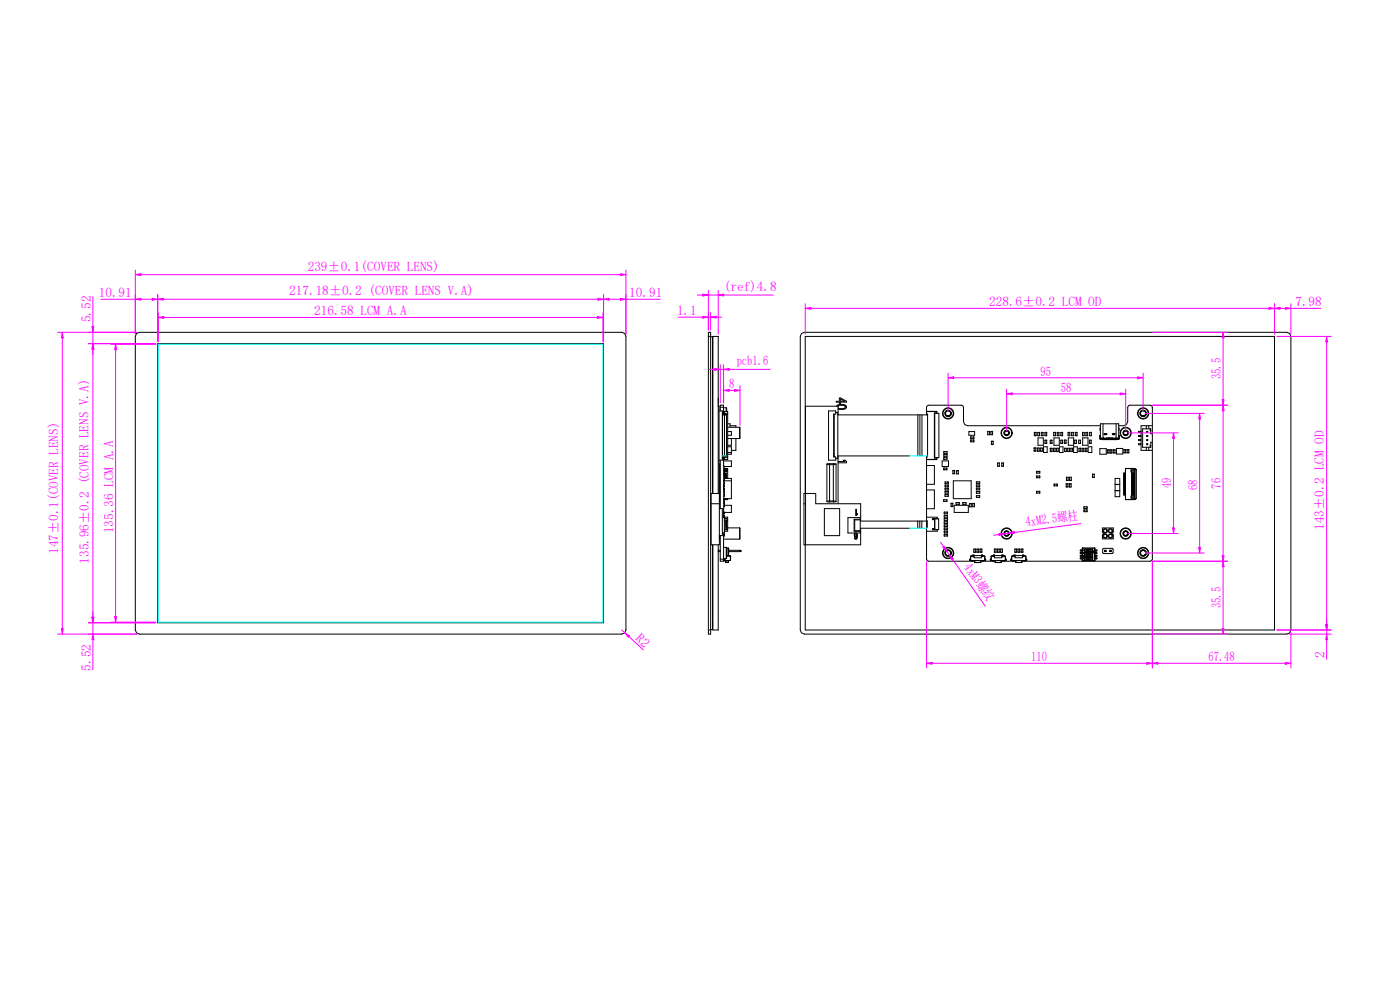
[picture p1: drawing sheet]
<svg xmlns="http://www.w3.org/2000/svg" width="297mm" height="210mm" viewBox="0 0 297 210" stroke-linecap="round" stroke-linejoin="round" font-family="sans-serif">
<defs><g id="words">
<g font-size="2.8" fill="#f0f">
<text x="65.3" y="57.4">239±0.1(COVER LENS)</text>
<text x="21" y="63">10.91</text>
<text x="61.4" y="62.6">217.18±0.2 (COVER LENS V.A)</text>
<text x="133.5" y="63">10.91</text>
<text x="153.6" y="61.7">(ref)4.8</text>
<text x="209.9" y="64.8">228.6±0.2 LCM OD</text>
<text x="274.8" y="64.9">7.98</text>
<text x="19.2" y="68.3" transform="rotate(-90 19.2 68.3)">5.52</text>
<text x="66.7" y="66.9">216.58 LCM A.A</text>
<text x="143.6" y="66.8">1.1</text>
<text x="156.3" y="77.5">pcb1.6</text>
<text x="154.7" y="82.3">8</text>
<text x="220.7" y="79.7">95</text>
<text x="225.1" y="83.1">58</text>
<text x="259" y="80.5" transform="rotate(-90 259 80.5)">35.5</text>
<text x="248.5" y="103.6" transform="rotate(-90 248.5 103.6)">49</text>
<text x="254" y="104" transform="rotate(-90 254 104)">68</text>
<text x="259" y="103.6" transform="rotate(-90 259 103.6)">76</text>
<text x="24.1" y="113.1" transform="rotate(-90 24.1 113.1)">135.36 LCM A.A</text>
<text x="217.7" y="111.7" transform="rotate(-8 217.7 111.7)">4xM2.5螺柱</text>
<text x="280.9" y="112.4" transform="rotate(-90 280.9 112.4)">143±0.2 LCM OD</text>
<text x="12.3" y="117.5" transform="rotate(-90 12.3 117.5)">147±0.1(COVER LENS)</text>
<text x="18.8" y="119.6" transform="rotate(-90 18.8 119.6)">135.96±0.2 (COVER LENS V.A)</text>
<text x="204.4" y="120.4" transform="rotate(55 204.4 120.4)">4xM3螺纹</text>
<text x="259" y="129" transform="rotate(-90 259 129)">35.5</text>
<text x="134.7" y="135.6" transform="rotate(43 134.7 135.6)">R2</text>
<text x="19.2" y="142.3" transform="rotate(-90 19.2 142.3)">5.52</text>
<text x="218.8" y="140.2">110</text>
<text x="256.4" y="140.2">67.48</text>
<text x="281" y="139.6" transform="rotate(-90 281 139.6)">2</text>
</g>
</g></defs>
<!-- layer: 0 -->
<g fill="none" stroke="#000" stroke-width=".21">
<path d="M29 70.7l.6-.2h102.3l.6 .2 .3 .7v62.2l-.3 .7-.6 .2h-102.3l-.6-.2-.3-.7v-62.2zM33.5 72.9h94.5v59.2h-94.5zM150.3 70.5h.5v64h-.5zM150.3 71.4h.5M150.8 71.4h.3v33.3M151.1 72.6h.1M170 70.7l.6-.2h102.4l.6 .2 .3 .7v62.2l-.3 .7-.6 .2h-102.4l-.6-.2-.2-.7v-62.2zM152.4 86.2h.1v18.5M152.5 98.4l.2 .2M152.5 87.2h.7v10.4h-.7M152.5 98.5l.2 .1M152.7 98.6v7.7"/>
<path d="M152.8 87.2v-1.2h.7v2M152.8 97.6v10.3M153.2 87.5v9.8M153.2 96.9h.1M153.2 87.8h.1M153.3 88h.8v8.7M153.5 87.6l.1 .1M153.5 96.7v7.2h.2v-.3h-.2M153.5 87.3v.5M153.5 97.8h1.7v1.2h-1.7M153.5 97.1h.1M153.5 97v.1"/>
<path d="M153.5 87.9h.9M153.5 87.3h.1M153.5 86.5h.6M153.5 86.4h-.7M153.5 99.3h.2v.4h-.2M153.5 99.8h.2v2.1h-.2M153.5 99.9h.7l-.5 .1M153.6 99.7v.1M153.6 97.1h.8M153.6 87.7h.8M153.7 87.9v.1M153.7 96.7v.2"/>
<path d="M153.7 88v8.7M153.7 99.5h.1M153.7 97.4h-.2M153.7 99.4h.7v2.1M153.8 87.9v.1M153.8 96.7v.2M153.8 99.5h.5v.3h-.5zM153.9 87.9v.1M153.9 96.7v.2M154 87.9v.1M154 96.7v.2M154.1 86.5v.8"/>
<path d="M154.1 86.5l.1 .8M154.3 87.3l-.7 .1M154.4 96.9h-.8l-.1 .6M154.4 87.3v10.1l-.7 .1-.1-.1M154.4 89.9h.5v.7M154.4 91.5h.8v.8h-.8M154.4 94.8h.8v1.6h-.8M154.4 96h.8M154.4 93h2.5M154.4 90.6h2.5M154.4 87.3h-.1M154.9 90.3h1.2v.3"/>
<path d="M155.2 93v1.5h-.8M156.1 93v2.5h-.9M156.9 90.6v2.4M175.4 98.5v7.9M175.8 87.2h1.5v.6h-.4v9.1h.4v.7h-1.5zM176 98.4l-.6 .1M176 98.4v8.1M176 98.4h.8M176.8 98.4l.6 .1M176.8 98.4v8.1M176.9 88h.1M176.9 96.7h.1"/>
<path d="M176.9 96.3h.1M176.9 88.5h.1M177 87.8v9.1M177.3 87.5h.4v9.8h-.4M177.4 98.5v7.9M177.4 98.5h-2M177.5 86.2a1.49 1.49 0 0 1 2.1 .1 1.43 1.43 0 0 1-1.8 .4M177.7 86.2a1.27 1.27 0 0 1 1.7 .1 1.12 1.12 0 0 1-1.6 .3M177.7 88h19.1M177.7 96.7h15.3M177.8 97.9h1.4l-.3-.3h.4l.3 .3v.3h-1.8M177.8 88v-1.8h-6.9v29.4"/>
<path d="M177.8 96.7v10.2M178.1 84.4h.2l1.3 .7v.2h-1.3v.3h-.2v-.3h-.7v-.2h.7zM178.3 84.6l.9 .5h-.9zM194.7 88v8.7M195.2 88v8.7M195.6 88v8.7M196.6 88v-1.6l.1-.3 .3-.1h7l.3 .1 .1 .3v3l.3 .7 .6 .2h28.1M196.6 98.8h1.6v3.9h-1.6M196.6 97.4h2.1M196.6 87.3h2.1M196.6 87.3h2.1v.4M196.6 96.7v13.8"/>
<path d="M196.6 87.7l.2 .2v9l-.2 .2M198.3 87.7h.9v9.4h-.9zM198.7 97.1v.4h-2.1M198.7 87.6h-.5v9.6h.5M198.8 87.6v.1M198.8 97.1h-.1M199.9 97.8h1.3v1.2h-1.3zM200.2 99.3h.7v.4h-.7zM200.2 97.1h.7v.3h-.7zM200.2 95.8h.7v.4h-.7zM200.2 96.4h.7v.4h-.7zM200.3 99.3h.1"/>
<path d="M200.3 99.6v.1M200.3 97.4h.1M200.3 95.8h.1M200.3 96.1v.1M200.3 96.4h.1M200.3 96.8h.1M200.8 99.3h.1M200.8 99.6v.1M200.8 97.4h.1M200.8 95.8h.1M200.8 96.1v.1M200.8 96.4h.1"/>
<path d="M200.8 96.8h.1M201.1 88.2h.1M201.1 88.2a.6 .6 0 0 0 .7-.7l-.1 .5-.3 .3h-.5l-.4-.3v-.5a.6 .6 0 0 1 1-.3 .6 .6 0 0 1-.3 1M201.1 87.1a.54 .54 0 0 0-.5 .6 .54 .54 0 0 0 .5 .5M201.2 88.2h-.1M201.2 87.1h-.1M201.2 88.2h.1M201.2 87.1v.1M201.2 87.2a.54 .54 0 0 1 .5 .5 .54 .54 0 0 1-.5 .5M201.2 87.2h.1M202.2 99.8h.3v.7h-.3zM202.2 99.9h.1"/>
<path d="M202.9 99.8h.4v.7h-.4zM202.9 99.9h.1M203.3 99.9h.1M205.5 91.5h1.3v.8h-1.3zM205.9 92.7h.7v.4h-.7zM205.9 93.3h.7v.4h-.7zM206 92.7h.1M206 93v.1M206 93.3v.1M206 93.7h.1M206.5 92.7h.1M206.5 93v.1"/>
<path d="M206.5 93.3v.1M206.5 93.7h.1M209.5 91.5h.4v.7h-.4zM209.5 92.1h.1M209.5 91.6h.1M209.9 92.1h.1M209.9 91.6h.1M210.2 91.5h.4v.7h-.4zM210.3 93.6h.4v.7h-.4zM210.3 94.2h.1M210.3 93.7h.1M210.6 92.1h.1"/>
<path d="M210.6 91.6h.1M211.6 98.2h.4v.7h-.4zM211.6 98.8h.1M211.6 98.3h.1M212 98.8h.1M212 98.3h.1M212.5 98.2h.4v.7h-.4zM212.5 98.8h.1M212.5 98.3h.1M212.9 98.8h.1M212.9 98.3h.1M213.5 91.4l-.3 .2-.1 .3 .1 .2 .3 .2"/>
<path d="M213.5 91.4l.3 .1 .2 .3-.1 .3-.3 .2M213.5 91.4h.1M213.5 92.3a.49 .49 0 0 0 .6-.6l-.1 .3-.2 .3-.4 .1-.3-.3-.1-.3 .2-.4 .3-.1a.49 .49 0 0 1 .5 .5 .49 .49 0 0 1-.4 .5M213.5 92.3h.1M213.6 92.3h-.1M213.6 92.3h.1M219.4 95h.4v.7h-.4zM219.4 95.6h.1M219.4 95.1h.1M219.4 91.7h.4v.7h-.4zM219.8 92.3h.1M219.8 91.8h.1"/>
<path d="M219.9 100h.7v.4h-.7zM220 100h.1M220.1 95h.4v.7h-.4zM220.1 95.6h.1M220.1 95.1h.1M220.2 92.3h.1M220.2 91.7h.3v.7h-.3zM220.2 91.8h.1M220.2 92.9h1.1v1.6h-1.1zM220.4 95.6h.1M220.4 95.1h.1M220.5 100h.1"/>
<path d="M220.5 92.3h.1M220.5 91.8h.1M220.8 95h.3v.7h-.3zM220.9 92.3h.1M220.9 91.7h.4v.7h-.4zM220.9 91.8h.1M221.1 95.6h.1M221.1 95.1h.1M221.3 92.3h.1M221.3 91.8h.1M221.4 94.8h.8v1.2h-.8zM221.7 92.3h.1"/>
<path d="M221.7 91.7h.4v.7h-.4zM221.7 93.4h.4v.7h-.4zM221.7 94h.1M221.7 93.5h.1M221.7 91.8h.1M222 92.3h.1M222 94h.1M222 93.5h.1M222 91.8h.1M222.8 93.4h.4v.7h-.4zM222.8 95.1h.4v.7h-.4zM222.8 95.7h.1"/>
<path d="M222.8 94h.1M222.8 95.2h.1M222.8 93.5h.1M223.2 95.7h.1M223.2 94h.1M223.2 95.2h.1M223.2 93.5h.1M223.5 95.1h.3v.7h-.3zM223.5 95.7h.1M223.5 95.2h.1M223.5 92.3h.1M223.5 91.7h.4v.7h-.4z"/>
<path d="M223.5 91.8h.1M223.6 92.9h1.1v1.6h-1.1zM223.9 92.3h.1M223.9 91.8h.1M224.1 95.1h.4v.7h-.4zM224.1 95.7h.1M224.1 95.2h.1M224.3 92.3h.1M224.3 91.7h.3v.7h-.3zM224.3 91.8h.1M224.5 95.7h.1M224.5 95.2h.1"/>
<path d="M224.6 92.3h.1M224.6 91.8h.1M224.7 94.8h.8v1.2h-.8zM225.1 93.4h.3v.7h-.3zM225.1 92.3h.1M225.1 91.7h.3v.7h-.3zM225.1 91.8h.1M225.4 94h.1M225.4 93.5h.1M225.8 93.3h.4v.7h-.4zM225.8 93.9h.1M225.8 93.5h.1"/>
<path d="M225.9 95.1h.3v.7h-.3zM226.1 93.9h.1M226.1 93.5h.1M226.2 95.7h.1M226.2 95.2h.1M226.5 95.1h.4v.7h-.4zM226.5 95.7h.1M226.5 95.2h.1M226.6 91.7h.4v.7h-.4zM226.6 92.9h1.2v1.6h-1.2zM226.9 95.7h.1M226.9 95.2h.1"/>
<path d="M226.9 92.3h.1M226.9 91.8h.1M227.2 95.1h.3v.7h-.3zM227.2 95.7h.1M227.2 95.2h.1M227.3 91.7h.4v.7h-.4zM227.5 95.7h.1M227.5 95.2h.1M227.7 92.3h.1M227.7 91.8h.1M227.8 94.8h.7v1.2h-.7zM228 93.4h.4v.7h-.4z"/>
<path d="M228 94h.1M228 93.5h.1M228.1 92.3h.1M228.1 91.7h.4v.7h-.4zM228.1 91.8h.1M228.4 94h.1M228.4 93.5h.1M228.5 92.3h.1M228.5 91.8h.1M228.8 93.4h.4v.7h-.4zM228.8 94h.1M228.8 93.5h.1"/>
<path d="M228.9 95.1h.4v.7h-.4zM228.9 95.7h.1M228.9 95.2h.1M229.2 94h.1M229.2 93.5h.1M229.3 95.7h.1M229.3 95.2h.1M229.6 95.1h.3v.7h-.3zM229.6 92.3h.1M229.6 91.7h.4v.7h-.4zM229.6 91.8h.1M229.7 92.9h1.1v1.5h-1.1z"/>
<path d="M229.9 95.7h.1M229.9 95.2h.1M230 92.3h.1M230 91.8h.1M230.2 95.1h.4v.7h-.4zM230.2 95.7h.1M230.2 95.2h.1M230.4 92.3h.1M230.4 91.7h.3v.7h-.3zM230.4 91.8h.1M230.6 95.7h.1M230.6 95.2h.1"/>
<path d="M230.7 92.3h.1M230.7 91.8h.1M230.9 94.8h.7v1.2h-.7zM231.1 93.4h.4v.7h-.4zM231.1 94h.1M231.1 93.5h.1M231.2 91.7h.3v.7h-.3zM231.5 92.3h.1M231.5 91.8h.1M233.3 92.5h.1M233.3 95.2h1.4v1.2h-1.4zM233.4 93.1l.2 .1"/>
<path d="M233.4 93l-.1-.6v.6l.2 .2M233.4 92.6h.1M233.4 90.8v.5M233.4 93.2v-3.3h3.9v3.3M233.4 92.8v.1M233.5 93.2h3.8M233.5 93h-.1M233.6 93h.1M233.6 93h-.2l.8-.1v.4l.2-.1M233.8 93h.1M233.9 93.2h.2M233.9 93v.2"/>
<path d="M234 93.2v.1M234 89.9v3.1M234.1 92.9v.3M234.1 92.9v.1M234.2 93h.4M234.2 92h.6v.2h-.6zM234.3 93h-.8v.2M234.3 93l-.1 .2M234.3 92.9v.1M234.3 93.2v.1M234.4 92v.2M234.5 92v.2"/>
<path d="M234.6 92v.2M234.6 93h1.5l.1 .3-.1-.1M234.6 93v.2M234.7 92.9h1.4v.3M234.7 92.9l-.1 .1M234.7 92.9v.4l-.1-.1M234.8 92.9v.1M234.8 93h.1M234.8 93.2h.1M234.9 92.9v.1M234.9 96h.1M234.9 95.5h.1"/>
<path d="M234.9 95.4h.4v.7h-.4zM235 92.9v.1M235 93.2h.1M235.1 92.9v.1M235.2 92.9v.1M235.2 93h.1M235.2 93.2h.1M235.3 96h.1M235.3 95.5h.1M235.3 92.9v.1M235.4 92.9v.1M235.4 93h.2"/>
<path d="M235.5 93.2h.1M235.5 96h.1M235.5 95.4h.4v.7h-.4zM235.5 95.5h.1M235.6 92.9v.1M235.7 93.2h.1M235.8 92.9v.1M235.9 93h.1M235.9 93.2h.1M236 92h.5v.2h-.5zM236 92.9v.1M236.1 92.9v.1"/>
<path d="M236.1 92v.2M236.1 93l.4-.1v.4l-.2-.1M236.2 96h.1M236.2 95.5h.1M236.2 95.4h.3v.7h-.3zM236.2 92v.2M236.3 92v.2M236.4 92v.2M236.4 93.2v.1M236.5 93h.8M236.5 96h.1M236.5 95.5h.1"/>
<path d="M236.6 92.9l-.1 .3M236.6 92.9l.7 .1M236.6 92.9l-.1 .1M236.6 93h-.1M236.6 93l.1 .3 .2-.1M236.7 92.9v.3M236.8 89.9v3.1M236.8 93.2v.1M236.8 93v.2M236.8 95.1h1.4v1.2h-1.4zM237 93h.1M237.2 93h-.1"/>
<path d="M237.2 93h.1M237.3 93v.2M237.3 90.3h1.1l.6-.2 .2-.7v-3l.2-.3 .3-.1h4.3l.3 .1 .2 .3v32.2l-.2 .3-.3 .1h-27.2M237.3 93h.1M237.3 92.6h.1M237.3 90.8v.5M237.3 92.8v.1M237.3 92.5l.2-.1v.6l-.2 .2M237.3 92.5h.1M237.4 92.5h.1M237.4 93.1l-.2 .1M238.4 95.4h.4v.7h-.4z"/>
<path d="M238.4 96h.1M238.4 95.5h.1M238.4 91.4l.4-.1a.49 .49 0 0 1 .5 .5 .49 .49 0 0 1-.5 .5 .49 .49 0 0 0 .5-.6v.3l-.3 .3-.3 .1-.3-.3-.1-.3zM238.8 91.4l-.3 .2-.1 .3 .1 .2 .3 .2M238.8 99.9v.1M238.8 91.4l.3 .1 .1 .3-.1 .3-.3 .2M238.8 91.4h.1M238.8 95.5h.1M238.8 96h.1M238.8 92.3h.1M239.1 95.4h.4v.7h-.4zM239.5 96h.1"/>
<path d="M239.5 95.5h.1M240 99.7v.4M240.1 99.7v6M240.5 99.7h.1M240.6 99.7v6M240.7 99.7v6M240.7 99.5h.2M240.9 99.5h.1M240.9 99.5l.1 .1M241 99.6v6.1M241 99.6h.1M242 87.3a.59 .59 0 0 1 1 0 .59 .59 0 0 1-.5 .9 .6 .6 0 0 0 .6-.7v.5l-.4 .3h-.4l-.4-.3z"/>
<path d="M242.1 94.1h-.6v.2h.6M242.1 93.2h-.6v.3h.6M242.1 92.4h-.6v.2h.6M242.1 91.5h-.6v.2h.6M242.5 88.2h-.1M242.5 88.2h.1M242.5 87.1a.54 .54 0 0 0-.5 .6 .54 .54 0 0 0 .4 .5M242.5 87.1h.1M242.6 87.1l-.1 .1M242.6 87.2a.54 .54 0 0 1 .4 .5 .54 .54 0 0 1-.5 .5M242.6 87.2h.1M243.2 90.3v.7"/>
<path d="M243.2 94.9v.6M243.3 94.1h.2v.2h-.2zM243.3 93.2h.2v.3h-.2zM243.3 92.4h.2v.2h-.2zM243.3 91.5h.2v.2h-.2zM243.7 90.3v.7M243.7 94.9v.6M244 91v.4h.1M244.1 94.4h-.1v.5M244.5 90.3h-2.4v5.2h2.4M244.5 92h-.4v-1h-1.7v3.9h1.7v-1.1h.4M150.9 104.7h1.7v10.9h-1.7z"/>
<path d="M150.9 106.9h1.7M151.1 115.6v17.9h-.3M151.2 115.6v18h1.2v-18M151.2 104.7v-33.3h1.2v33.3M152.4 117h.1M152.4 116.7h.1M152.4 117h.4M152.4 116.7h.4M152.4 116.7v.3M152.6 114.3h.1M152.6 114.1h.1M152.6 114h.1"/>
<path d="M152.6 113.9h.1M152.6 113.8h.1M152.6 113.7h.1M152.6 107.9h.6v5.7h-.6M152.7 113.6l-.1 .7M152.7 106.3l-.1 .1M152.7 106.3h-.1M152.8 118.6h1v.3M153.2 109.8h.5v3.3h-.5M153.5 113.1v5.9h-.7v-5.4M153.5 118.9h.3M153.5 118.5h.6"/>
<path d="M153.5 116.1h.6M153.5 114.4h3.4M153.5 113.3h.2v.4h-.2M153.5 109.7h.9v3h-.7M153.5 109.4h.2v.3M153.5 108.6h.2v.4h-.2M153.5 102.9h.2v.4h-.2M153.5 103.9v5.9M153.5 106.6h.2v.9h-.2M153.5 107.3h.2M153.5 106.9h.2M153.5 106.7h.2"/>
<path d="M153.5 102.2h.2v.4h-.2M153.5 104.2h.2v.4h-.2M153.5 104.9h.2v.4h-.2M153.5 106h.2M153.5 102h1.7M153.5 101.8h.2M153.5 101.3h.2M153.5 101h.2M153.5 100.5l.2 .1M153.5 100.5h.2M153.5 100.4h.2M153.6 100.5v.1"/>
<path d="M153.6 105.8l-.1 .1M153.6 109.7v.1M153.6 105.9h.1v.5h-.2M153.7 113h.1M153.7 112.3h.6l-.6 .1M153.7 110.5h.5M153.7 110h.6M153.7 107.2h1.5v1.5h-1.5M153.7 101.4l1.5 .1v4.3h-1.7M153.7 101.3h.1M153.7 101.2h.1M153.7 101.1h.1"/>
<path d="M153.7 100.9h.1M153.7 100.8h.1M153.7 100.4h.1M153.7 100.3h.1M153.7 100.6l-.2 .1M153.7 110.3h.7M153.8 118.9v.1M153.8 118.5v.3M153.8 105.8h.5M153.9 100.3l.2 .1zM153.9 100.6h.2zM153.9 100.8l.2 .1z"/>
<path d="M153.9 101l.2 .1zM153.9 101.2l.2 .1zM153.9 101.4v.1M153.9 118.9v.4h.6M154 118.9v.4h.5M154 119.3h-.1M154 118.9l-.1 .1M154 110.5v1.5h.4M154 110.5l.2 .1M154.1 116.1v2.4M154.1 101.4v.1M154.1 110.5v.1"/>
<path d="M154.1 110.8h.1M154.1 111h.1M154.1 111.2v.1M154.1 111.4v.1M154.1 111.6v.1M154.2 117.9h.7l.1 1h-1.5M154.2 118l.8 .1M154.2 116.3h.3v1.6M154.2 111.9h.2M154.2 111.6h-.2l.2 .1M154.2 111.4h-.2l.2 .1M154.2 111.2h-.2l.2 .1"/>
<path d="M154.2 111h-.2h.2M154.2 110.8h-.2h.2M154.2 110.5h.2M154.2 110.3v1.7M154.3 110v.1M154.4 112h2.5M154.4 105.8l-.1 .2h-.6M154.5 117.4l.1-1.1-.1 1.6M154.5 117.2h.1M154.5 116.5h.1M154.5 116.3h.1M154.6 118.9l-1.1 .1"/>
<path d="M154.6 118.9l-.1 .4M154.6 118.9l-.1 .1M154.6 117h2.4M154.6 116.7h2.4M154.8 117.9v.1M154.9 118v.9M156.9 112v2.4M157 116.7l.2 .1v.2h-.2M157 116.7v.3M170.6 106.9h.3M170.8 104.7v-33.3h99.6v62.2h-99.6v-18M174.9 107.9h3.2v5.7h-3.2z"/>
<path d="M175.4 106.4l.6 .1M176 106.5h.8M177.4 106.4h-2M177.4 106.4l-.6 .1M179.9 109.8h2.6v3.3h-2.6zM181.4 113.6l-.1 .1M181.4 113.7h.1M181.4 114.1v.1M181.5 113.7l-.1 .1M181.5 113.1a.39 .39 0 0 0-.3 .5 .39 .39 0 0 0 .6 .2l-.1 .3-.2 .1M181.5 114.2h-.1M181.5 108h.2v1.1l.2-.2-.2 .4h-.2z"/>
<path d="M181.6 113.1a.82 .82 0 0 1-.1 1.3l-.2-.3h.1M181.6 113.2l-.2 .1-.1 .3M181.7 113.2h-.1M181.7 113.3a.28 .28 0 0 1 .1 .3 .28 .28 0 0 1-.3 .2M181.7 113.2v.1M182.5 110.1h-1.3v2.6h1.3M182.5 110.3h-1.2v2.3h1.2M194.7 110.5v1.6M195.1 110.5v1.6M195.6 110.5v1.6M196.6 110.3v8.3l.1 .3 .3 .1h9.8M196.6 109.7h2.2v.3"/>
<path d="M196.6 103.9h1.6v4h-1.6M196.6 110.5v.1M196.6 110.5h-14v-3.6h-9.6v-2.2h-2.4v10.9h12v-3.5h10.3M196.6 111.6v.1M196.6 111.4v.1M196.6 111.2v.1M196.6 111h.1M196.6 110.8h.1M197.8 112.3h1.3v-2.2l-1.3-.1v.2h.5v2h-.5v.2h1v.3h-2.2M200.2 106h.7v.4h-.7zM200.3 109.4h.7v.3h-.7zM200.3 113.3h.7v.4h-.7z"/>
<path d="M200.3 112.7h.7v.3h-.7zM200.3 112h.7v.4h-.7zM200.3 111.3h.7v.4h-.7zM200.3 110.7h.7v.3h-.7zM200.3 110h.7v.4h-.7zM200.3 108.6h.7v.4h-.7zM200.3 106h.1M200.3 106.4h.1M200.4 109.4h.1M200.4 109.7h.1M200.4 108.6h.1M200.4 109h.1"/>
<path d="M200.4 110.4h.1M200.4 110.7h.1M200.4 111h.1M200.4 111.7h.1M200.4 112h.1M200.4 112.4h.1M200.4 113h.1M200.4 113.3h.1M200.4 113.7h.1M200.5 104.9h.7v.4h-.7zM200.5 104.2h.7v.4h-.7zM200.5 103.6h.7v.3h-.7z"/>
<path d="M200.5 102.9h.7v.4h-.7zM200.5 102.2h.7v.4h-.7zM200.6 104.9h.1M200.6 105.3h.1M200.6 102.2h.1M200.6 102.9h.1M200.6 103.3h.1M200.6 103.6h.1M200.6 103.9h.1M200.6 104.6h.1M200.8 106h.1M200.8 106.4h.1"/>
<path d="M200.9 109.4h.1M200.9 109.7h.1M200.9 108.6h.1M200.9 109h.1M200.9 110.4h.1M200.9 110.7h.1M200.9 111h.1M200.9 111.7h.1M200.9 112h.1M200.9 112.4h.1M200.9 113h.1M200.9 113.3h.1"/>
<path d="M200.9 113.7h.1M201.1 104.9h.1M201.1 105.3h.1M201.1 102.2h.1M201.1 102.9h.1M201.1 103.3h.1M201.1 103.6h.1M201.1 103.9h.1M201.1 104.6h.1M201.1 117.8h.1M201.1 117.9a.6 .6 0 0 0 .7-.8l-.1 .5-.3 .3h-.5l-.4-.3v-.5a.6 .6 0 0 1 1-.2 .6 .6 0 0 1-.3 1M201.1 116.8a.54 .54 0 0 0-.5 .5 .54 .54 0 0 0 .5 .5"/>
<path d="M201.2 117.8l-.1 .1M201.2 116.8h-.1M201.2 117.8h.1M201.2 116.8h.1M201.2 116.8a.54 .54 0 0 1 .5 .5 .54 .54 0 0 1-.5 .5M201.8 106.7h.3v.8h-.3zM202.1 107.3h.1M202.1 106.9h.1M202.2 100.4h.1M202.2 102h3.8v3.8h-3.8zM202.4 107.2h3v1.5h-3zM202.8 106.6h.7v.4h-.7z"/>
<path d="M202.9 100.4h.1M202.9 106.6h.1M202.9 107h.1M203.3 100.4h.1M203.4 106.6h.1M203.4 107h.1M204.2 106.6h.7v.4h-.7zM204.4 106.6h.1M204.4 107h.1M204.8 106.6h.1M204.8 107h.1M205.7 106.8h.4v.7h-.4z"/>
<path d="M205.8 118.9h-.1M205.8 118.8l-.1-.2v.3M205.8 118.8h.1M205.9 118v.9M206.1 107.4h.1M206.1 106.9h.1M206.1 118v-.1h2.6v.1M206.1 118.9h.3M206.1 118.9h.1M206.2 118.9l-.1 .1M206.4 106.8h.3v.7h-.3zM206.4 107.4h.1"/>
<path d="M206.4 106.9h.1M206.4 118l.2 .1M206.4 117.9v-.2h.2v.6h1.6v-.6h.3v.2M206.4 118.9l-.1 .1M206.6 116.5h.4v.7h-.4zM206.6 118h-.7v.9M206.7 107.4h.1M206.7 106.9h.1M206.8 118.9v.4M206.8 119.3h1.2M207 117h.1M207 116.6h.1"/>
<path d="M207.1 102.2h.7v.4h-.7zM207.1 103.5h.7v.4h-.7zM207.1 102.9h.7v.3h-.7zM207.1 104.3h.7v.3h-.7zM207.1 105.1h.7v.4h-.7zM207.2 102.6h.1M207.2 102.9h.1M207.2 103.2h.1M207.2 103.9h.1M207.2 104.3h.1M207.2 104.6h.1M207.2 105.1v.1"/>
<path d="M207.3 116.5h.3v.7h-.3zM207.3 117h.1M207.3 116.6h.1M207.6 117h.1M207.6 116.6h.1M207.7 102.6h.1M207.7 102.9h.1M207.7 103.2h.1M207.7 103.9h.1M207.7 104.3h.1M207.7 104.6h.1M207.7 105.1v.1"/>
<path d="M207.9 116.5h.4v.7h-.4zM208 118.9v.4M208.1 119.3h-1.3M208.1 119h3M208.1 118.9v.4M208.1 119.3h-.1M208.2 118h.7v.9M208.3 117h.1M208.3 116.6h.1M208.4 118.9h.3M208.4 118.9h.1M208.5 118l-.3 .1"/>
<path d="M208.5 118.9l-.1 .1M208.7 118.9h.1M208.9 118v.9M208.9 118.8h.1M209 118.8l.1-.2v.3h-3.3M210.1 118.9h.1M210.2 118.8l-.1-.2v.3M210.3 118v.9M210.4 118v-.1h2.7v.1M210.5 118.9h.2M210.5 118.9v.1M210.7 118l.3 .1"/>
<path d="M210.7 117.9v-.2h.3v.6h1.6v-.6h.2v.2M210.7 118.9v.1M210.9 116.5h.4v.7h-.4zM211 118h-.8v.9M211.1 118.9l.1 .4M211.2 119.3h1.2M211.3 117h.1M211.3 116.6h.1M211.6 116.5h.4v.7h-.4zM211.6 117h.1M211.6 116.6h.1M212 117h.1"/>
<path d="M212 116.6h.1M212.3 116.5h.3v.7h-.3zM212.4 118.9v.4M212.4 119.3h-1.3M212.4 119h3.1M212.4 119.3h.1M212.6 118h.7v.9M212.6 117h.1M212.6 116.6h.1M212.8 118.9h.3M212.8 118.9h.1M212.8 118l-.2 .1"/>
<path d="M212.8 118.9v.1M213.1 118.9l-.1 .1M213.3 118v.9M213.3 118.8l.2-.2-.1 .3h-3.3M213.5 112.7l-.3 .2-.1 .3 .1 .3 .3 .1M213.5 112.7l.3 .1 .2 .3-.1 .3-.3 .2M213.5 112.7h.1M213.5 112.6l-.3 .2-.2 .3 .1 .4 .3 .2h.4l.2-.3 .1-.4a.49 .49 0 0 1-.6 .6M213.5 112.7a.48 .48 0 0 1 .5 .4 .48 .48 0 0 1-.4 .5M213.5 112.6v.1M213.5 113.6h.1M213.6 113.6h-.1"/>
<path d="M213.6 113.6h.1M214.5 118.9h-.1M214.5 118.8l-.1-.2v.3M214.6 118.8h.1M214.6 118.8h-.1M214.6 118v.9M214.8 118v-.1h2.7v.1M214.8 118.9h.3M214.8 118.9l.1 .1M214.9 118.9l-.1 .1M215 118.9h.1M215.1 118l.2 .1"/>
<path d="M215.1 117.9v-.2h.2v.6h1.6v-.6h.3v.2M215.1 118.9h.1M215.3 116.5h.4v.7h-.4zM215.3 117h.1M215.3 116.6h.1M215.3 118h-.7v.9M215.5 118.9v.4h1.2M215.5 119.3h.1M216 116.5h.3v.7h-.3zM216 117h.1M216 116.6h.1M216.3 117h.1"/>
<path d="M216.3 116.6h.1M216.6 116.5h.4v.7h-.4zM216.6 117h.1M216.6 116.6h.1M216.8 118.9l-.1 .4M216.9 118h.7v.9M217.2 118.9h.2M217.2 118.9v.1M217.2 118l-.3 .1M217.4 118.9h.1M217.6 118v.9M217.6 118.8l.2-.2v.3h-3.3"/>
<path d="M219.9 104.2h.7v.4h-.7zM219.9 101h.7v.3h-.7zM220 100.3v.1M220 101h.1M220 101.3h.1M220 104.2h.1M220 104.6h.1M220.5 100.3v.1M220.5 101h.1M220.5 101.3h.1M220.5 104.2h.1M220.5 104.6h.1"/>
<path d="M223.6 102.7h.7v.4h-.7zM223.7 103.1h.1M224.2 103.1h.1M226.2 102.7h.1M226.2 102.6h.4v.7h-.4zM226.2 103.2h.1M226.2 101.2h.4v.7h-.4zM226.2 101.8h.1M226.2 101.3h.1M226.5 102.7h.1M226.5 103.2h.1M226.9 102.6h.3v.7h-.3z"/>
<path d="M226.9 101.2h.4v.7h-.4zM226.9 101.8h.1M226.9 101.3h.1M227.2 102.7h.1M227.2 103.2h.1M227.2 101.8h.1M227.2 101.3h.1M229.3 116.7v.2M229.3 117.2v.2M229.3 117.8v.2M229.3 118.3v.2M229.4 116.7v.2"/>
<path d="M229.4 117.2v.2M229.4 117.8v.2M229.4 118.3v.2M229.5 116.7v.2M229.5 117.2v.2M229.5 117.8v.2M229.5 118.3v.2M229.6 116.3h2.7v2.7h-2.7zM229.6 117.8h-.4v.2h.4M229.6 117.2h-.4v.2h.4M229.6 118.3h-.4v.2h.4M229.6 116.7h-.4v.2h.4"/>
<path d="M229.6 116.3v2.7M229.6 116.3h.1M229.6 119h.1M229.7 116.3h-.1M229.7 118.9l-.1 .1M229.8 118.5h.2M229.8 116.7l.2 .1zM229.8 118.5h.1M229.8 117.2v.2v-.2M229.8 117.9v.1M229.8 117.3l.1 .1M229.8 118.4v.1z"/>
<path d="M229.8 117.9h.1M229.8 118.4l.2 .1M229.9 117.9h-.1M229.9 117.9l-.1 .1M229.9 117.9h.1zM229.9 117.9h.1M229.9 116.7h.1M229.9 117.3v.1M229.9 108.2h.7v.3h-.7zM229.9 107.5h.7v.4h-.7zM229.9 117.8h.1M230 117.8l-.1 .1"/>
<path d="M230 117.3h-.1M230 118.5h.1M230 116.7l-.1 .1M230 108.2h.1M230 107.5h.1M230 107.9h.1M230.1 118.6h1.7M230.1 118.1h1.7M230.1 118.3h1.7M230.1 117.7h1.7M230.1 117.2h1.7M230.1 117h1.7"/>
<path d="M230.1 116.6h1.7M230.1 116.6v.4M230.1 117.2v.3M230.1 117.7v.4M230.1 118.3v.3M230.1 118.3h.1M230.1 117.2h.1M230.1 116.6h.1M230.1 116.9v.1M230.1 118v.1M230.1 118.6h.1M230.5 117.2h.9v.3"/>
<path d="M230.5 117.8v.2zM230.5 117.2v.3zM230.5 116.6v.3M230.5 118.3v.3M230.5 108.2h.1M230.5 107.5h.1M230.5 107.9h.1M230.5 118.3h.4v.3h-.4zM230.5 116.7l.4-.1v.3h-.4zM230.5 118.3h.1M230.5 116.6v.1M230.9 117.7v.3h-.4"/>
<path d="M230.9 117.5h.1M230.9 117.2v.3M230.9 117.2h.1M230.9 117.7v.1M231.4 116.6v.3M231.4 117.7v.3M231.4 118.3v.3M231.8 100.6h.3v.7h-.3zM231.8 100.7h.1M231.8 101.2h.1M231.8 117.7v.3M231.8 117.2v.3h-1.7"/>
<path d="M231.8 117.7h.1M231.8 118.3v.3M231.8 117.5h.1M231.8 116.6v.3M231.8 116.6v.4M231.8 117.7v.4M231.9 117.1h.1M232.1 117h-.2h.1M232.1 117h-.1M232.1 117.1l-.2 .1M232.1 117.1h-.2M232.1 117.1h.1"/>
<path d="M232.1 117l-.2-.1 .1 .2M232.1 117l-.1 .1M232.1 100.7h.1M232.1 101.2h.1M232.2 116.3v2.6h-2.5M232.2 116.3h-2.5v2.6M232.2 118.9v.1M232.2 116.3v2.7M232.2 116.3h.1M232.2 119h.1M232.3 117.8h.4v.2h-.4M232.3 117.2h.4v.2h-.4"/>
<path d="M232.3 118.3h.4v.2h-.4M232.3 116.7h.4v.2h-.4M232.3 116.7v.2M232.3 117.2v.2M232.3 117.8v.2M232.3 118.3v.2M232.4 116.7v.2M232.4 117.2v.2M232.4 117.8v.2M232.4 118.3v.2M232.5 116.7v.2M232.5 117.2v.2"/>
<path d="M232.5 117.8v.2M232.5 118.3v.2M233.9 112h2.3v.9l-.3 .2 .3 .3v.9h-2.3v-.9l.3-.3-.3-.2zM233.9 116.5l.2-.2h1.9l.1 .2v.7l-.1 .2h-1.9l-.2-.2zM234.3 116.7h.3M234.3 116.7v.3M234.4 116.7l.2 .1M234.6 116.8v.2h-.3M234.6 116.7v.3h-.3M234.6 117h.1M234.6 116.7v.1M235.5 116.7l-.1 .1"/>
<path d="M235.5 117h-.1M235.7 116.8v.2h-.2M235.7 116.8h-.2v.2M235.7 116.7v.3h-.3M235.7 116.7h-.3v.3M235.7 117h.1M235.7 116.7v.1M236.6 102.7h.9M236.6 101.5h.9v3.9h-.9zM236.6 104.1h.9M236.6 102.8h.9M238.4 100.3v.1"/>
<path d="M238.4 100.6h.1M238.4 100.8v.1M238.4 101v.1M238.4 101.2v.1M238.4 101.4v.1M238.4 101.7h.1M238.4 101.9v.1M238.4 102.1v.1M238.4 102.3v.1M238.4 102.5v.1M238.4 102.7v.1M238.4 103h.1"/>
<path d="M238.4 103.2v.1M238.4 103.4v.1M238.4 103.6v.1M238.4 103.8v.1M238.4 104v.1M238.4 104.3v.1M238.4 104.5v.1M238.4 104.7v.1M238.4 104.9v.1M238.6 100.3v.1M238.6 100.6h.1M238.6 100.8v.1"/>
<path d="M238.6 101v.1M238.6 101.2v.1M238.6 101.4v.1M238.6 101.7h.1M238.6 101.9v.1M238.6 102.1v.1M238.6 102.3v.1M238.6 102.5v.1M238.6 102.7v.1M238.6 103h.1M238.6 103.2v.1M238.6 103.4v.1"/>
<path d="M238.6 103.6v.1M238.6 103.8v.1M238.6 104v.1M238.6 104.3v.1M238.6 104.5v.1M238.6 104.7v.1M238.6 104.9v.1M238.7 100.3v.1M238.7 100.6h.1M238.7 100.8v.1M238.7 101v.1M238.7 101.2v.1"/>
<path d="M238.7 101.4v.1M238.7 101.7h.1M238.7 101.9v.1M238.7 102.1v.1M238.7 102.3v.1M238.7 102.5v.1M238.7 102.7v.1M238.7 103h.1M238.7 103.2v.1M238.7 103.4v.1M238.7 103.6v.1M238.7 103.8v.1"/>
<path d="M238.7 104v.1M238.7 104.3v.1M238.7 104.5v.1M238.7 104.7v.1M238.7 104.9v.1M238.8 112.7l-.3 .2-.1 .3 .1 .3 .3 .1M238.8 104.9h-.4l.4 .1M238.8 104.7h-.4l.4 .1M238.8 104.5h-.4l.4 .1M238.8 103.2h-.4l.4 .1M238.8 102.7h-.4l.4 .1M238.8 102.5h-.4l.4 .1"/>
<path d="M238.8 101.9h-.4l.4 .1M238.8 101.4h-.4l.4 .1M238.8 101.2h-.4l.4 .1M238.8 101h-.4l.4 .1M238.8 100.8h-.4l.4 .1M238.8 100.6h-.4h.4M238.8 100.3h-.4l.4 .1M238.8 105.4h.1M238.8 104.3h-.4l.4 .1M238.8 104h-.4l.4 .1M238.8 103.8h-.4l.4 .1M238.8 103.6h-.4l.4 .1"/>
<path d="M238.8 103.4h-.4l.4 .1M238.8 103h-.4h.4M238.8 102.3h-.4l.4 .1M238.8 102.1h-.4l.4 .1M238.8 101.7h-.4h.4M238.8 112.7l.3 .1 .1 .3-.1 .3-.3 .2M238.8 112.7h.1M238.8 112.6l-.4 .2-.1 .3 .1 .4 .3 .2h.3l.3-.3v-.4a.49 .49 0 0 1-.5 .6M238.8 112.7a.48 .48 0 0 1 .5 .4 .48 .48 0 0 1-.5 .5M238.8 112.6v.1M238.8 113.6h.1M240 105.2v.5"/>
<path d="M240.1 104.9h.4M240.1 104.7h.4M240.1 104.6h.4M240.1 103.3h.4M240.1 102.7h.4M240.1 102.6h.4M240.1 102h.4M240.1 101.4h.4M240.1 101.3h.4M240.1 101.2h.4M240.1 101.1h.4M240.1 101h.4"/>
<path d="M240.1 100.9h.4M240.1 100.8h.4M240.1 100.6h.4M240.1 100.4h.4M240.1 100.3h.4M240.1 105h.4M240.1 104.8h.4M240.1 104.5h.4M240.1 104.4h.4M240.1 104.3h.4M240.1 104.1h.4M240.1 104h.4"/>
<path d="M240.1 103.9h.4M240.1 103.8h.4M240.1 103.7h.4M240.1 103.6h.4M240.1 103.5h.4M240.1 103.4h.4M240.1 103.2h.4M240.1 103h.4M240.1 102.8h.4M240.1 102.5h.4M240.1 102.4h.4M240.1 102.3h.4"/>
<path d="M240.1 102.2h.4M240.1 102.1h.4M240.1 101.9h.4M240.1 101.7h.4M240.1 101.5h.4M240.4 100.3v.1M240.4 100.6h.1M240.4 100.8v.1M240.4 101v.1M240.4 101.2v.1M240.4 101.4v.1M240.4 101.7h.1"/>
<path d="M240.4 101.9v.1M240.4 102.1v.1M240.4 102.3v.1M240.4 102.5v.1M240.4 102.7v.1M240.4 103h.1M240.4 103.2v.1M240.4 103.4v.1M240.4 103.6v.1M240.4 103.8v.1M240.4 104v.1M240.4 104.3v.1"/>
<path d="M240.4 104.5v.1M240.4 104.7v.1M240.4 104.9v.1M240.5 105.7h.1M240.6 100.1h-.6v-.4h.7v-.3h-1.9v6.5h1.9v-.2h-.7v-.5h.6M240.7 105.9h.2M240.7 105.8h.2M240.9 105.8h.1M241 105.7h.1M241 105.7l-.1 .1M242 116.9a.59 .59 0 0 1 1 .1 .59 .59 0 0 1-.5 .9 .6 .6 0 0 0 .6-.8v.5l-.4 .3h-.4l-.4-.3zM242.5 117.8h-.1"/>
<path d="M242.5 117.8h.1M242.5 117.9h.1M242.5 116.8a.54 .54 0 0 0-.5 .5 .54 .54 0 0 0 .4 .5M242.5 116.8h.1M242.6 116.8h-.1M242.6 116.8a.54 .54 0 0 1 .4 .5 .54 .54 0 0 1-.5 .5M242.6 116.8h.1M150.3 133.6h.5M151.1 132.3h.1"/>
<circle cx="201.1" cy="87.7" r=".7"/>
<circle cx="201.1" cy="87.7" r="1.2"/>
<circle cx="201.1" cy="87.7" r="1.11"/>
<circle cx="213.5" cy="91.8" r="1.11"/>
<circle cx="213.5" cy="91.8" r="1.2"/>
<circle cx="213.5" cy="91.8" r=".59"/>
<circle cx="238.8" cy="91.8" r="1.11"/>
<circle cx="238.8" cy="91.8" r="1.2"/>
<circle cx="238.8" cy="91.8" r=".59"/>
<circle cx="242.5" cy="87.7" r=".7"/>
<circle cx="242.5" cy="87.7" r="1.2"/>
<circle cx="242.5" cy="87.7" r="1.11"/>
<circle cx="201.1" cy="117.3" r=".7"/>
<circle cx="201.1" cy="117.3" r="1.2"/>
<circle cx="201.1" cy="117.3" r="1.11"/>
<circle cx="213.5" cy="113.2" r="1.11"/>
<circle cx="213.5" cy="113.2" r="1.2"/>
<circle cx="213.5" cy="113.2" r=".59"/>
<circle cx="234.5" cy="113.7" r=".48"/>
<circle cx="234.5" cy="112.6" r=".48"/>
<circle cx="234.5" cy="113.7" r=".37"/>
<circle cx="234.5" cy="112.6" r=".37"/>
<circle cx="235.6" cy="113.7" r=".37"/>
<circle cx="235.6" cy="113.7" r=".48"/>
<circle cx="235.6" cy="112.6" r=".37"/>
<circle cx="235.6" cy="112.6" r=".48"/>
<circle cx="238.8" cy="113.2" r="1.11"/>
<circle cx="238.8" cy="113.2" r="1.2"/>
<circle cx="238.8" cy="113.2" r=".59"/>
<circle cx="242.5" cy="117.3" r=".7"/>
<circle cx="242.5" cy="117.3" r="1.2"/>
<circle cx="242.5" cy="117.3" r="1.11"/>
</g>
<path d="M153.3 96.7h.8M193 96.7h3.8M153.7 112.1h.3M192.9 112.1h3.7" fill="none" stroke="#0ff" stroke-width=".21"/>
<!-- layer: Dim -->
<path d="M12.2 70.5h16.9M13.2 70.5l.2 1.2h-.4zM13.2 71.7v61.6M12.2 134.5h16.9" fill="none" stroke="#f0f" stroke-width=".21"/>
<path d="M13.2 70.5l.2 1.2h-.4z" fill="#f0f"/>
<path d="M13 133.3h.4l-.2 1.2z" fill="none" stroke="#f0f" stroke-width=".21"/>
<path d="M13 133.3h.4l-.2 1.2z" fill="#f0f"/>
<path d="M28.7 57.3v13.6M29.9 58.3h101.7M131.6 58.1l1.2 .2-1.2 .2zM132.8 57.3v13.6" fill="none" stroke="#f0f" stroke-width=".21"/>
<path d="M131.6 58.1l1.2 .2-1.2 .2z" fill="#f0f"/>
<path d="M28.7 58.3l1.2-.2v.4z" fill="none" stroke="#f0f" stroke-width=".21"/>
<path d="M28.7 58.3l1.2-.2v.4z" fill="#f0f"/>
<path d="M33.5 62.5v9.9M34.6 63.5h92.3M126.9 63.3l1.1 .2-1.1 .2zM128 62.5v9.9" fill="none" stroke="#f0f" stroke-width=".21"/>
<path d="M126.9 63.3l1.1 .2-1.1 .2z" fill="#f0f"/>
<path d="M33.5 63.5l1.1-.2v.4z" fill="none" stroke="#f0f" stroke-width=".21"/>
<path d="M33.5 63.5l1.1-.2v.4z" fill="#f0f"/>
<path d="M33.6 66.4v6.1M34.8 67.3h91.9M126.7 67.1l1.2 .2-1.2 .2zM127.9 66.4v6.1" fill="none" stroke="#f0f" stroke-width=".21"/>
<path d="M126.7 67.1l1.2 .2-1.2 .2z" fill="#f0f"/>
<path d="M33.6 67.3l1.2-.2v.4z" fill="none" stroke="#f0f" stroke-width=".21"/>
<path d="M33.6 67.3l1.2-.2v.4z" fill="#f0f"/>
<path d="M23.5 73h9.6M24.5 74.2v56.6M23.5 132h9.6M24.3 130.8h.4l-.2 1.2z" fill="none" stroke="#f0f" stroke-width=".21"/>
<path d="M24.3 130.8h.4l-.2 1.2z" fill="#f0f"/>
<path d="M24.5 73l.2 1.2h-.4z" fill="none" stroke="#f0f" stroke-width=".21"/>
<path d="M24.5 73l.2 1.2h-.4z" fill="#f0f"/>
<path d="M18.7 72.9h14.3M19.7 72.9l.2 1.2h-.4zM19.7 74.1v56.8M18.7 132.1h14.3" fill="none" stroke="#f0f" stroke-width=".21"/>
<path d="M19.7 72.9l.2 1.2h-.4z" fill="#f0f"/>
<path d="M19.5 130.9h.4l-.2 1.2z" fill="none" stroke="#f0f" stroke-width=".21"/>
<path d="M19.5 130.9h.4l-.2 1.2z" fill="#f0f"/>
<!-- layer: 0 -->
<path d="M33.6 73h94.3v59h-94.3z" fill="none" stroke="#0ff" stroke-width=".21"/>
<!-- layer: Dim -->
<path d="M18.7 72.9h14.3M18.7 70.5h10.4M19.7 72.9l.2 1.2h-.4zM19.7 62.9v6.4M19.7 70.5v2.4M19.7 74.1v1.1" fill="none" stroke="#f0f" stroke-width=".21"/>
<path d="M19.7 72.9l.2 1.2h-.4z" fill="#f0f"/>
<path d="M19.5 69.3h.4l-.2 1.2z" fill="none" stroke="#f0f" stroke-width=".21"/>
<path d="M19.5 69.3h.4l-.2 1.2z" fill="#f0f"/>
<path d="M18.7 132.1h14.3M18.7 134.5h10.4M19.5 130.9h.4l-.2 1.2zM19.7 129.8v1.1M19.7 132.1v2.4M19.7 135.7v6.4" fill="none" stroke="#f0f" stroke-width=".21"/>
<path d="M19.5 130.9h.4l-.2 1.2z" fill="#f0f"/>
<path d="M19.7 134.5l.2 1.2h-.4z" fill="none" stroke="#f0f" stroke-width=".21"/>
<path d="M19.7 134.5l.2 1.2h-.4z" fill="#f0f"/>
<path d="M21.4 63.5h7.3M28.7 62.5v8.4M29.9 63.5h2.4M32.3 63.3l1.2 .2-1.2 .2zM33.5 62.5v9.9" fill="none" stroke="#f0f" stroke-width=".21"/>
<path d="M32.3 63.3l1.2 .2-1.2 .2z" fill="#f0f"/>
<path d="M28.7 63.5l1.2-.2v.4z" fill="none" stroke="#f0f" stroke-width=".21"/>
<path d="M28.7 63.5l1.2-.2v.4z" fill="#f0f"/>
<path d="M128 63.5l1.2-.2v.4zM128 62.5v9.9M129.2 63.5h2.4M132.8 62.5v8.4M132.8 63.5h7.3" fill="none" stroke="#f0f" stroke-width=".21"/>
<path d="M128 63.5l1.2-.2v.4z" fill="#f0f"/>
<path d="M131.6 63.3l1.2 .2-1.2 .2z" fill="none" stroke="#f0f" stroke-width=".21"/>
<path d="M131.6 63.3l1.2 .2-1.2 .2z" fill="#f0f"/>
<path d="M131.9 133.6l.7 .6M132.6 134.2l1 .7-.3 .3zM133.4 135l3.1 2.9" fill="none" stroke="#f0f" stroke-width=".21"/>
<path d="M132.6 134.2l1 .7-.3 .3z" fill="#f0f"/>
<path d="M143.8 67.3h5.3M149.1 67.1l1.2 .2-1.2 .2zM150.3 66.3v3.7M150.3 67.3h.5M150.8 66.3v3.7M151.9 67.3h1.2" fill="none" stroke="#f0f" stroke-width=".21"/>
<path d="M149.1 67.1l1.2 .2-1.2 .2z" fill="#f0f"/>
<path d="M150.8 67.3l1.1-.2v.4z" fill="none" stroke="#f0f" stroke-width=".21"/>
<path d="M150.8 67.3l1.1-.2v.4z" fill="#f0f"/>
<path d="M147.9 62.6h1.2M149.1 62.4l1.2 .2-1.2 .2zM150.3 61.6v8.4M150.3 62.6h2.1M152.4 61.6v9.3M153.5 62.6h10.6" fill="none" stroke="#f0f" stroke-width=".21"/>
<path d="M149.1 62.4l1.2 .2-1.2 .2z" fill="#f0f"/>
<path d="M152.4 62.6l1.1-.2v.4z" fill="none" stroke="#f0f" stroke-width=".21"/>
<path d="M152.4 62.6l1.1-.2v.4z" fill="#f0f"/>
<path d="M150.5 78.4h1.1M151.6 78.2l1.2 .2-1.2 .1zM152.8 77.4v8.1M152.8 78.4h.7M153.5 77.4v8.1M154.7 78.4h8.7" fill="none" stroke="#f0f" stroke-width=".21"/>
<path d="M151.6 78.2l1.2 .2-1.2 .1z" fill="#f0f"/>
<path d="M153.5 78.4l1.2-.2v.3z" fill="none" stroke="#f0f" stroke-width=".21"/>
<path d="M153.5 78.4l1.2-.2v.3z" fill="#f0f"/>
<path d="M201.1 79.2v8M242.5 79.2v8M201.1 80.1l1.2-.2v.4zM202.3 80.1h39" fill="none" stroke="#f0f" stroke-width=".21"/>
<path d="M201.1 80.1l1.2-.2v.4z" fill="#f0f"/>
<path d="M241.3 79.9l1.2 .2-1.2 .2z" fill="none" stroke="#f0f" stroke-width=".21"/>
<path d="M241.3 79.9l1.2 .2-1.2 .2z" fill="#f0f"/>
<path d="M213.5 83.5l1.2-.1v.3zM213.5 82.6v8.7M214.7 83.5h22.9M238.8 82.6v8.7" fill="none" stroke="#f0f" stroke-width=".21"/>
<path d="M213.5 83.5l1.2-.1v.3z" fill="#f0f"/>
<path d="M237.6 83.4l1.2 .1-1.2 .2z" fill="none" stroke="#f0f" stroke-width=".21"/>
<path d="M237.6 83.4l1.2 .1-1.2 .2z" fill="#f0f"/>
<path d="M243 87.7h12.5M254.5 87.7l.2 1.2h-.4zM254.5 88.9v27.2M243 117.3h12.5" fill="none" stroke="#f0f" stroke-width=".21"/>
<path d="M254.5 87.7l.2 1.2h-.4z" fill="#f0f"/>
<path d="M254.3 116.1h.4l-.2 1.2z" fill="none" stroke="#f0f" stroke-width=".21"/>
<path d="M254.3 116.1h.4l-.2 1.2z" fill="#f0f"/>
<path d="M239.3 91.8h10.6M249 91.8l.2 1.2h-.4zM249 93v19M239.3 113.2h10.6" fill="none" stroke="#f0f" stroke-width=".21"/>
<path d="M249 91.8l.2 1.2h-.4z" fill="#f0f"/>
<path d="M248.8 112h.4l-.2 1.2z" fill="none" stroke="#f0f" stroke-width=".21"/>
<path d="M248.8 112h.4l-.2 1.2z" fill="#f0f"/>
<path d="M270.9 71.4h11.5M281.4 72.5v60M270.9 133.6h11.5M281.2 132.5h.4l-.2 1.1z" fill="none" stroke="#f0f" stroke-width=".21"/>
<path d="M281.2 132.5h.4l-.2 1.1z" fill="#f0f"/>
<path d="M281.4 71.4l.2 1.1h-.4z" fill="none" stroke="#f0f" stroke-width=".21"/>
<path d="M281.4 71.4l.2 1.1h-.4z" fill="#f0f"/>
<path d="M170.8 64.4v6.5M172 65.4h97.2M269.2 65.2l1.2 .2-1.2 .2zM270.4 64.4v6.5" fill="none" stroke="#f0f" stroke-width=".21"/>
<path d="M269.2 65.2l1.2 .2-1.2 .2z" fill="#f0f"/>
<path d="M170.8 65.4l1.2-.2v.4z" fill="none" stroke="#f0f" stroke-width=".21"/>
<path d="M170.8 65.4l1.2-.2v.4z" fill="#f0f"/>
<path d="M270.4 65.4l1.2-.2v.4zM270.4 64.4v6.5M271.6 65.4h1.1M273.9 64.4v6.5M273.9 65.4h6.3" fill="none" stroke="#f0f" stroke-width=".21"/>
<path d="M270.4 65.4l1.2-.2v.4z" fill="#f0f"/>
<path d="M272.7 65.2l1.2 .2-1.2 .2z" fill="none" stroke="#f0f" stroke-width=".21"/>
<path d="M272.7 65.2l1.2 .2-1.2 .2z" fill="#f0f"/>
<path d="M199.5 115l.7 1M200 116.1l.4-.2 .5 1zM200.9 116.9l.5 .8M202.1 118.6l6.9 10" fill="none" stroke="#f0f" stroke-width=".21"/>
<path d="M200 116.1l.4-.2 .5 1z" fill="#f0f"/>
<path d="M201.4 117.7l.8 .8-.3 .2z" fill="none" stroke="#f0f" stroke-width=".21"/>
<path d="M201.4 117.7l.8 .8-.3 .2z" fill="#f0f"/>
<path d="M211.9 113.2h1.2l-1.1 .4zM211.9 113.4l-1.1 .1M214 113.1l-.9 .1M229.3 111.1l-14.1 1.9" fill="none" stroke="#f0f" stroke-width=".21"/>
<path d="M211.9 113.2h1.2l-1.1 .4z" fill="#f0f"/>
<path d="M214 113.1l1.1-.3 .1 .3z" fill="none" stroke="#f0f" stroke-width=".21"/>
<path d="M214 113.1l1.1-.3 .1 .3z" fill="#f0f"/>
<path d="M244.5 119.1v22.6M273.9 134.1v7.6M244.5 140.7l1.1-.2v.4zM245.6 140.7h27.1" fill="none" stroke="#f0f" stroke-width=".21"/>
<path d="M244.5 140.7l1.1-.2v.4z" fill="#f0f"/>
<path d="M272.7 140.5l1.2 .2-1.2 .2z" fill="none" stroke="#f0f" stroke-width=".21"/>
<path d="M272.7 140.5l1.2 .2-1.2 .2z" fill="#f0f"/>
<path d="M196.6 119.1v22.6M244.5 119.1v22.6M196.6 140.7l1.1-.2v.4zM197.7 140.7h45.6" fill="none" stroke="#f0f" stroke-width=".21"/>
<path d="M196.6 140.7l1.1-.2v.4z" fill="#f0f"/>
<path d="M243.3 140.5l1.2 .2-1.2 .2z" fill="none" stroke="#f0f" stroke-width=".21"/>
<path d="M243.3 140.5l1.2 .2-1.2 .2z" fill="#f0f"/>
<path d="M244.5 86h16M259.5 86l.2 1.1h-.4zM259.5 87.1v30.8M244.5 119h16" fill="none" stroke="#f0f" stroke-width=".21"/>
<path d="M259.5 86l.2 1.1h-.4z" fill="#f0f"/>
<path d="M259.3 117.9h.4l-.2 1.1z" fill="none" stroke="#f0f" stroke-width=".21"/>
<path d="M259.3 117.9h.4l-.2 1.1z" fill="#f0f"/>
<path d="M244.5 119h16M259.5 119l.2 1.2h-.4zM244.5 134.5h16M259.5 120.2v13.1" fill="none" stroke="#f0f" stroke-width=".21"/>
<path d="M259.5 119l.2 1.2h-.4z" fill="#f0f"/>
<path d="M259.3 133.3h.4l-.2 1.2z" fill="none" stroke="#f0f" stroke-width=".21"/>
<path d="M259.3 133.3h.4l-.2 1.2z" fill="#f0f"/>
<path d="M270.9 133.6h11.5M273.5 134.5h8.9M281.4 134.5l.2 1.2h-.4zM281.4 131.3v1.2M281.4 133.6v.9M281.4 135.7v4.2" fill="none" stroke="#f0f" stroke-width=".21"/>
<path d="M281.4 134.5l.2 1.2h-.4z" fill="#f0f"/>
<path d="M281.2 132.5h.4l-.2 1.1z" fill="none" stroke="#f0f" stroke-width=".21"/>
<path d="M281.2 132.5h.4l-.2 1.1z" fill="#f0f"/>
<path d="M244.5 70.5h16M259.5 71.7v13.1M244.5 86h16M259.3 84.8h.4l-.2 1.2z" fill="none" stroke="#f0f" stroke-width=".21"/>
<path d="M259.3 84.8h.4l-.2 1.2z" fill="#f0f"/>
<path d="M259.5 70.5l.2 1.2h-.4z" fill="none" stroke="#f0f" stroke-width=".21"/>
<path d="M259.5 70.5l.2 1.2h-.4z" fill="#f0f"/>
<path d="M153.5 82.8l1.2-.2v.4zM153.5 81.8v3.7M154.7 82.8h1.1M157 81.8v8.4" fill="none" stroke="#f0f" stroke-width=".21"/>
<path d="M153.5 82.8l1.2-.2v.4z" fill="#f0f"/>
<path d="M155.8 82.6l1.2 .2-1.2 .2z" fill="none" stroke="#f0f" stroke-width=".21"/>
<path d="M155.8 82.6l1.2 .2-1.2 .2z" fill="#f0f"/>
<use href="#words"/>
</svg>
